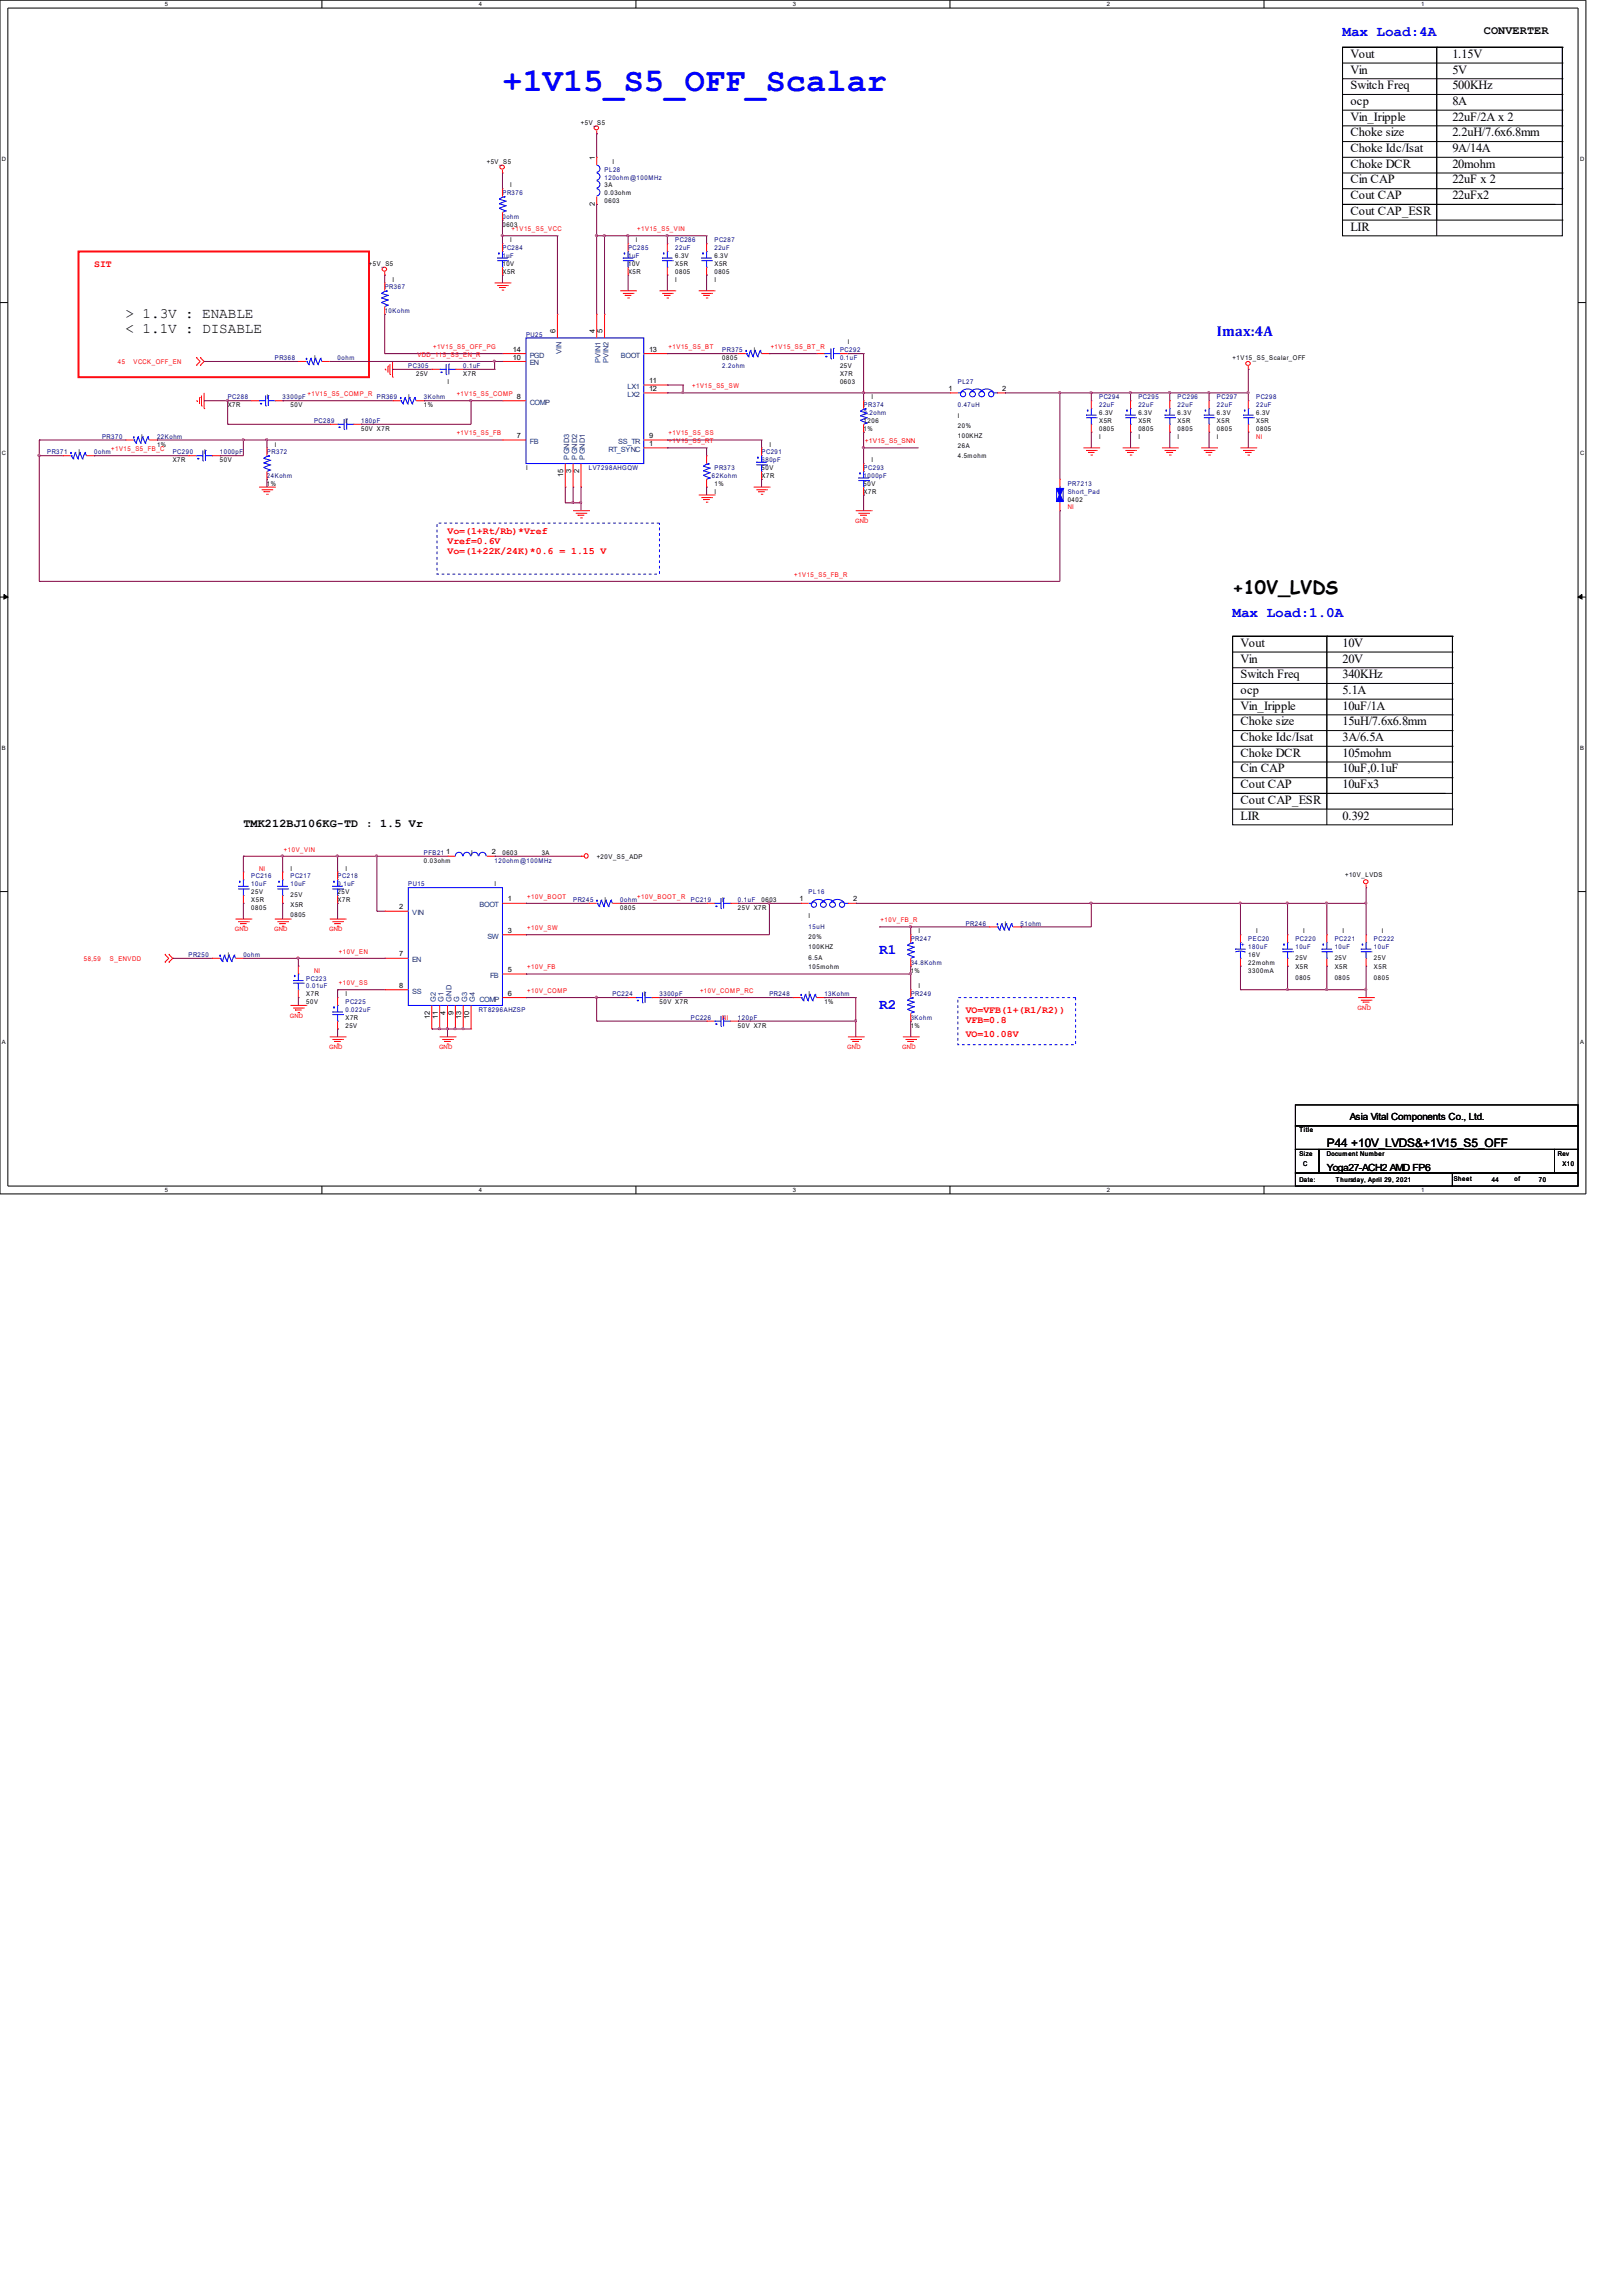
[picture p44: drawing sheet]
<svg xmlns="http://www.w3.org/2000/svg" width="210mm" height="297mm" viewBox="0 0 210 297" stroke-linecap="round" stroke-linejoin="round" font-family="sans-serif">
<defs><g id="words">
<text font-size="4.3" fill="#00f" x="65" y="11.7">+1V15_S5_OFF_Scalar</text>
<text font-size="2.4" x="159.5" y="76.8">+10V_LVDS</text>
<g font-size="1.9" fill="#00f">
<text x="173.7" y="4.6">Max Load:4A</text>
<text x="157.5" y="43.5">Imax:4A</text>
<text x="159.5" y="79.8">Max Load:1.0A</text>
<text x="113.8" y="123.5">R1</text>
<text x="113.8" y="130.6">R2</text>
</g>
<g font-size="1.9">
<text x="16.3" y="41.2">&gt; 1.3V : ENABLE</text>
<text x="16.3" y="43">&lt; 1.1V : DISABLE</text>
</g>
<g font-size="1.6">
<text x="174.8" y="11.5">Switch Freq</text>
<text x="174.8" y="9.5">Vin</text>
<text x="174.8" y="7.5">Vout</text>
<text x="188" y="7.5">1.15V</text>
<text x="188" y="9.5">5V</text>
<text x="188" y="11.5">500KHz</text>
<text x="174.8" y="15.6">Vin_Iripple</text>
<text x="174.8" y="13.6">ocp</text>
<text x="174.8" y="17.6">Choke size</text>
<text x="188" y="17.6">2.2uH/7.6x6.8mm</text>
<text x="188" y="13.6">8A</text>
<text x="188" y="15.6">22uF/2A x 2</text>
<text x="174.8" y="19.7">Choke Idc/Isat</text>
<text x="174.8" y="21.7">Choke DCR</text>
<text x="174.8" y="23.7">Cin CAP</text>
<text x="188" y="23.7">22uF x 2</text>
<text x="188" y="21.7">20mohm</text>
<text x="188" y="19.7">9A/14A</text>
<text x="174.8" y="27.8">Cout CAP_ESR</text>
<text x="174.8" y="29.8">LIR</text>
<text x="174.8" y="25.8">Cout CAP</text>
<text x="188" y="25.8">22uFx2</text>
<text x="160.5" y="83.7">Vout</text>
<text x="173.7" y="83.7">10V</text>
<text x="160.5" y="87.7">Switch Freq</text>
<text x="160.5" y="85.7">Vin</text>
<text x="160.5" y="89.8">ocp</text>
<text x="173.7" y="85.7">20V</text>
<text x="173.7" y="89.8">5.1A</text>
<text x="173.7" y="87.7">340KHz</text>
<text x="160.5" y="91.8">Vin_Iripple</text>
<text x="160.5" y="95.9">Choke Idc/Isat</text>
<text x="160.5" y="93.8">Choke size</text>
<text x="173.7" y="93.8">15uH/7.6x6.8mm</text>
<text x="173.7" y="91.8">10uF/1A</text>
<text x="173.7" y="95.9">3A/6.5A</text>
<text x="160.5" y="99.9">Cin CAP</text>
<text x="160.5" y="97.9">Choke DCR</text>
<text x="160.5" y="102">Cout CAP</text>
<text x="173.7" y="99.9">10uF,0.1uF</text>
<text x="173.7" y="102">10uFx3</text>
<text x="173.7" y="97.9">105mohm</text>
<text x="160.5" y="104">Cout CAP_ESR</text>
<text x="160.5" y="106">LIR</text>
<text x="173.7" y="106">0.392</text>
</g>
<g font-size="1.5">
<text x="192" y="4.4">CONVERTER</text>
<text x="31.5" y="107">TMK212BJ106KG-TD : 1.5 Vr</text>
<text x="171.7" y="148.4">P44 +10V_LVDS&amp;+1V15_S5_OFF</text>
</g>
<g font-size="1.3" fill="#f00">
<text x="12.2" y="34.6">SIT</text>
<text x="57.9" y="69.1">Vo=(1+Rt/Rb)*Vref</text>
<text x="57.9" y="70.4">Vref=0.6V</text>
<text x="57.9" y="71.7">Vo=(1+22K/24K)*0.6 = 1.15 V</text>
<text x="125" y="131.1">VO=VFB(1+(R1/R2))</text>
<text x="125" y="132.4">VFB=0.8</text>
<text x="125" y="134.1">VO=10.08V</text>
</g>
<g font-size="1.3">
<text x="174.7" y="144.9">Asia Vital Components Co., Ltd.</text>
<text x="171.7" y="151.5">Yoga27-ACH2 AMD FP6</text>
</g>
<g font-size=".9">
<text x="77" y="20.7" transform="rotate(-90 77 20.7)">1</text>
<text x="77" y="26.6" transform="rotate(-90 77 26.6)">2</text>
<text x="66.4" y="46.5">10</text>
<text x="66.4" y="45.5">14</text>
<text x="71.9" y="43" transform="rotate(-90 71.9 43)">6</text>
<text x="77" y="43" transform="rotate(-90 77 43)">4</text>
<text x="78" y="43" transform="rotate(-90 78 43)">5</text>
<text x="84" y="45.5">13</text>
<text x="66.9" y="51.6">8</text>
<text x="84" y="49.6">11</text>
<text x="84" y="50.6">12</text>
<text x="122.8" y="50.6">1</text>
<text x="129.7" y="50.6">2</text>
<text x="66.9" y="56.7">7</text>
<text x="84" y="57.7">1</text>
<text x="84" y="56.7">9</text>
<text x="72.9" y="61.7" transform="rotate(-90 72.9 61.7)">15</text>
<text x="73.9" y="61.2" transform="rotate(-90 73.9 61.2)">3</text>
<text x="74.9" y="61.2" transform="rotate(-90 74.9 61.2)">2</text>
<text x="57.7" y="110.5">1</text>
<text x="63.7" y="110.5">2</text>
<text x="51.6" y="117.6">2</text>
<text x="65.7" y="116.6">1</text>
<text x="103.5" y="116.6">1</text>
<text x="110.4" y="116.6">2</text>
<text x="51.6" y="123.7">7</text>
<text x="65.7" y="120.7">3</text>
<text x="65.7" y="125.8">5</text>
<text x="51.6" y="127.8">8</text>
<text x="55.6" y="131.8" transform="rotate(-90 55.6 131.8)">12</text>
<text x="56.6" y="131.8" transform="rotate(-90 56.6 131.8)">11</text>
<text x="57.7" y="131.3" transform="rotate(-90 57.7 131.3)">4</text>
<text x="58.7" y="131.3" transform="rotate(-90 58.7 131.3)">9</text>
<text x="59.7" y="131.8" transform="rotate(-90 59.7 131.8)">13</text>
<text x="60.7" y="131.8" transform="rotate(-90 60.7 131.8)">10</text>
<text x="65.7" y="128.8">6</text>
</g>
<g font-size=".9" fill="#004080">
<text x="68.6" y="47.3">EN</text>
<text x="68.6" y="46.3">PGD</text>
<text x="72.6" y="45.8" transform="rotate(-90 72.6 45.8)">VIN</text>
<text x="77.7" y="47" transform="rotate(-90 77.7 47)">PVIN1</text>
<text x="78.7" y="47" transform="rotate(-90 78.7 47)">PVIN2</text>
<text x="80.3" y="46.3">BOOT</text>
<text x="68.6" y="52.4">COMP</text>
<text x="81.2" y="50.3">LX1</text>
<text x="81.2" y="51.3">LX2</text>
<text x="68.6" y="57.4">FB</text>
<text x="73.7" y="59.5" transform="rotate(-90 73.7 59.5)">PGND3</text>
<text x="74.7" y="59.5" transform="rotate(-90 74.7 59.5)">PGND2</text>
<text x="75.7" y="59.5" transform="rotate(-90 75.7 59.5)">PGND1</text>
<text x="78.7" y="58.4">RT_SYNC</text>
<text x="80" y="57.4">SS_TR</text>
<text x="53.3" y="118.4">VIN</text>
<text x="62.1" y="117.4">BOOT</text>
<text x="53.3" y="124.5">EN</text>
<text x="63.1" y="121.4">SW</text>
<text x="53.3" y="128.6">SS</text>
<text x="56.4" y="129.6" transform="rotate(-90 56.4 129.6)">G2</text>
<text x="57.4" y="129.6" transform="rotate(-90 57.4 129.6)">G1</text>
<text x="58.4" y="129.6" transform="rotate(-90 58.4 129.6)">GND</text>
<text x="59.4" y="129.6" transform="rotate(-90 59.4 129.6)">G</text>
<text x="60.5" y="129.6" transform="rotate(-90 60.5 129.6)">G3</text>
<text x="61.5" y="129.6" transform="rotate(-90 61.5 129.6)">G4</text>
<text x="62.1" y="129.6">COMP</text>
<text x="63.4" y="126.5">FB</text>
</g>
<g font-size=".8">
<text x="21.3" y=".8">5</text>
<text x="62" y=".8">4</text>
<text x="102.6" y=".8">3</text>
<text x="143.3" y=".8">2</text>
<text x="183.9" y=".8">1</text>
<text x="75.2" y="16.1">+5V_S5</text>
<text x=".3" y="20.8">D</text>
<text x="63" y="21.2">+5V_S5</text>
<text x="79.2" y="21.2">I</text>
<text x="204.5" y="20.8">D</text>
<text x="65" y="29.3">0603</text>
<text x="66" y="24.2">I</text>
<text x="78.2" y="24.2">3A</text>
<text x="78.2" y="25.3">0.03ohm</text>
<text x="78.2" y="26.3">0603</text>
<text x="47.8" y="34.4">+5V_S5</text>
<text x="65" y="34.4">10V</text>
<text x="65" y="35.4">X5R</text>
<text x="66" y="31.4">I</text>
<text x="81.3" y="34.4">10V</text>
<text x="81.3" y="35.4">X5R</text>
<text x="82.3" y="31.4">I</text>
<text x="87.4" y="33.4">6.3V</text>
<text x="87.4" y="34.4">X5R</text>
<text x="87.4" y="35.4">0805</text>
<text x="92.5" y="33.4">6.3V</text>
<text x="92.5" y="34.4">X5R</text>
<text x="92.5" y="35.4">0805</text>
<text x="50.8" y="36.4">I</text>
<text x="87.4" y="36.4">I</text>
<text x="92.5" y="36.4">I</text>
<text x="40.6" y="46.6">I</text>
<text x="93.5" y="46.6">0805</text>
<text x="97.5" y="45.6">I</text>
<text x="108.7" y="47.6">25V</text>
<text x="109.7" y="44.6">I</text>
<text x="159.5" y="46.6">+1V15_S5_Scalar_OFF</text>
<text x="29.5" y="52.7">X7R</text>
<text x="34.5" y="51.7">I</text>
<text x="37.6" y="52.7">50V</text>
<text x="52.8" y="51.7">I</text>
<text x="53.8" y="48.6">25V</text>
<text x="54.9" y="52.7">1%</text>
<text x="57.9" y="49.6">I</text>
<text x="59.9" y="48.6">X7R</text>
<text x="108.7" y="48.6">X7R</text>
<text x="108.7" y="49.6">0603</text>
<text x="112.8" y="51.7">I</text>
<text x="142.2" y="53.7">6.3V</text>
<text x="147.3" y="53.7">6.3V</text>
<text x="152.4" y="53.7">6.3V</text>
<text x="157.5" y="53.7">6.3V</text>
<text x="162.6" y="53.7">6.3V</text>
<text x=".3" y="58.9">C</text>
<text x="10.2" y="58.8">I</text>
<text x="18.3" y="56.8">I</text>
<text x="20.3" y="57.8">1%</text>
<text x="22.4" y="59.8">X7R</text>
<text x="26.4" y="58.8">I</text>
<text x="28.4" y="59.8">50V</text>
<text x="35.6" y="57.8">I</text>
<text x="44.7" y="54.7">I</text>
<text x="46.7" y="55.7">50V X7R</text>
<text x="99.6" y="57.8">I</text>
<text x="111.8" y="55.7">1%</text>
<text x="111.8" y="54.7">1206</text>
<text x="112.8" y="59.8">I</text>
<text x="124" y="54">I</text>
<text x="124" y="55.3">20%</text>
<text x="124" y="56.7">100KHZ</text>
<text x="124" y="57.9">26A</text>
<text x="124" y="59.3">4.5mohm</text>
<text x="142.2" y="56.8">I</text>
<text x="142.2" y="54.7">X5R</text>
<text x="142.2" y="55.7">0805</text>
<text x="147.3" y="56.8">I</text>
<text x="147.3" y="54.7">X5R</text>
<text x="147.3" y="55.7">0805</text>
<text x="152.4" y="56.8">I</text>
<text x="152.4" y="54.7">X5R</text>
<text x="152.4" y="55.7">0805</text>
<text x="157.5" y="56.8">I</text>
<text x="157.5" y="54.7">X5R</text>
<text x="157.5" y="55.7">0805</text>
<text x="162.6" y="54.7">X5R</text>
<text x="162.6" y="55.7">0805</text>
<text x="204.5" y="58.9">C</text>
<text x="34.5" y="62.9">1%</text>
<text x="68.1" y="60.8">I</text>
<text x="92.5" y="63.9">I</text>
<text x="92.5" y="62.9">1%</text>
<text x="98.6" y="60.8">50V</text>
<text x="98.6" y="61.8">X7R</text>
<text x="111.8" y="62.9">50V</text>
<text x="111.8" y="63.9">X7R</text>
<text x="138.2" y="64.9">0402</text>
<text x=".3" y="97">B</text>
<text x="204.5" y="97">B</text>
<text x="37.6" y="112.6">I</text>
<text x="44.7" y="112.6">I</text>
<text x="54.9" y="111.6">0.03ohm</text>
<text x="61" y="110.6">I</text>
<text x="65" y="110.6">0603</text>
<text x="70.1" y="110.6">3A</text>
<text x="77.2" y="111.1">+20V_S5_ADP</text>
<text x="174.1" y="113.5">+10V_LVDS</text>
<text x="32.5" y="115.7">25V</text>
<text x="32.5" y="116.7">X5R</text>
<text x="32.5" y="117.7">0805</text>
<text x="37.6" y="116">25V</text>
<text x="37.6" y="117.3">X5R</text>
<text x="37.6" y="118.6">0805</text>
<text x="43.7" y="115.7">25V</text>
<text x="43.7" y="116.7">X7R</text>
<text x="64" y="114.7">I</text>
<text x="78.2" y="116.7">I</text>
<text x="80.3" y="117.7">0805</text>
<text x="93.5" y="116.7">I</text>
<text x="95.5" y="117.7">25V X7R</text>
<text x="98.6" y="116.7">0603</text>
<text x="104.6" y="118.8">I</text>
<text x="130" y="119.7">I</text>
<text x="29.5" y="123.8">I</text>
<text x="104.6" y="121.4">20%</text>
<text x="104.6" y="122.8">100KHZ</text>
<text x="104.6" y="124.1">6.5A</text>
<text x="104.6" y="125.4">105mohm</text>
<text x="117.9" y="125.8">1%</text>
<text x="118.9" y="120.8">I</text>
<text x="161.5" y="123.8">16V</text>
<text x="161.5" y="124.8">22mohm</text>
<text x="161.5" y="125.8">3300mA</text>
<text x="162.6" y="120.8">I</text>
<text x="167.6" y="124.1">25V</text>
<text x="167.6" y="125.4">X5R</text>
<text x="168.7" y="120.8">I</text>
<text x="172.7" y="124.1">25V</text>
<text x="172.7" y="125.4">X5R</text>
<text x="173.7" y="120.8">I</text>
<text x="177.8" y="124.1">25V</text>
<text x="177.8" y="125.4">X5R</text>
<text x="178.8" y="120.8">I</text>
<text x="39.6" y="129.9">50V</text>
<text x="39.6" y="128.9">X7R</text>
<text x="44.7" y="128.9">I</text>
<text x="44.7" y="131.9">X7R</text>
<text x="83.3" y="128.9">I</text>
<text x="85.3" y="129.9">50V X7R</text>
<text x="104.6" y="128.9">I</text>
<text x="106.7" y="129.9">1%</text>
<text x="118.9" y="127.9">I</text>
<text x="167.6" y="126.8">0805</text>
<text x="172.7" y="126.8">0805</text>
<text x="177.8" y="126.8">0805</text>
<text x=".3" y="135.1">A</text>
<text x="44.7" y="133">25V</text>
<text x="95.5" y="133">50V X7R</text>
<text x="117.9" y="133">1%</text>
<text x="204.5" y="135.1">A</text>
<text x="168.1" y="146.5">Title</text>
<text x="168.1" y="149.5">Size</text>
<text x="171.7" y="149.5">Document Number</text>
<text x="201.6" y="149.5">Rev</text>
<text x="21.3" y="154.2">5</text>
<text x="62" y="154.2">4</text>
<text x="102.6" y="154.2">3</text>
<text x="143.3" y="154.2">2</text>
<text x="168.1" y="152.9">Date:</text>
<text x="168.7" y="150.9">C</text>
<text x="172.9" y="152.9">Thursday, April 29, 2021</text>
<text x="183.9" y="154.2">1</text>
<text x="188.1" y="152.9">Sheet</text>
<text x="193" y="152.9">44</text>
<text x="196" y="152.9">of</text>
<text x="199.1" y="152.9">70</text>
<text x="202.2" y="150.9">X10</text>
</g>
<g font-size=".8" fill="#000080">
<text x="78.2" y="22.2">PL28</text>
<text x="78.2" y="23.2">120ohm@100MHz</text>
<text x="65" y="25.3">PR376</text>
<text x="65" y="28.3">0ohm</text>
<text x="65" y="32.4">PC284</text>
<text x="65" y="33.4">1uF</text>
<text x="81.3" y="32.4">PC285</text>
<text x="81.3" y="33.4">1uF</text>
<text x="87.4" y="31.4">PC286</text>
<text x="87.4" y="32.4">22uF</text>
<text x="92.5" y="31.4">PC287</text>
<text x="92.5" y="32.4">22uF</text>
<text x="49.8" y="37.5">PR367</text>
<text x="49.8" y="40.5">10Kohm</text>
<text x="35.6" y="46.6">PR368</text>
<text x="43.7" y="46.6">0ohm</text>
<text x="52.8" y="47.6">PC305</text>
<text x="59.9" y="47.6">0.1uF</text>
<text x="68.1" y="43.5">PU25</text>
<text x="93.5" y="45.6">PR375</text>
<text x="93.5" y="47.6">2.2ohm</text>
<text x="108.7" y="45.6">PC292</text>
<text x="108.7" y="46.6">0.1uF</text>
<text x="29.5" y="51.7">PC288</text>
<text x="36.6" y="51.7">3300pF</text>
<text x="48.8" y="51.7">PR369</text>
<text x="54.9" y="51.7">3Kohm</text>
<text x="111.8" y="52.7">PR374</text>
<text x="111.8" y="53.7">2.2ohm</text>
<text x="124" y="49.6">PL27</text>
<text x="124" y="52.7">0.47uH</text>
<text x="142.2" y="51.7">PC294</text>
<text x="142.2" y="52.7">22uF</text>
<text x="147.3" y="51.7">PC295</text>
<text x="147.3" y="52.7">22uF</text>
<text x="152.4" y="51.7">PC296</text>
<text x="152.4" y="52.7">22uF</text>
<text x="157.5" y="51.7">PC297</text>
<text x="157.5" y="52.7">22uF</text>
<text x="162.6" y="51.7">PC298</text>
<text x="162.6" y="52.7">22uF</text>
<text x="6.1" y="58.8">PR371</text>
<text x="12.2" y="58.8">0ohm</text>
<text x="13.2" y="56.8">PR370</text>
<text x="20.3" y="56.8">22Kohm</text>
<text x="22.4" y="58.8">PC290</text>
<text x="28.4" y="58.8">1000pF</text>
<text x="34.5" y="58.8">PR372</text>
<text x="40.6" y="54.7">PC289</text>
<text x="46.7" y="54.7">180pF</text>
<text x="98.6" y="58.8">PC291</text>
<text x="98.6" y="59.8">680pF</text>
<text x="34.5" y="61.8">24Kohm</text>
<text x="76.2" y="60.8">LV7298AHGQW</text>
<text x="92.1" y="61.8">62Kohm</text>
<text x="92.5" y="60.8">PR373</text>
<text x="111.8" y="60.8">PC293</text>
<text x="111.8" y="61.8">1000pF</text>
<text x="138.2" y="62.9">PR7213</text>
<text x="138.2" y="63.9">Short_Pad</text>
<text x="32.5" y="113.7">PC216</text>
<text x="37.6" y="113.7">PC217</text>
<text x="43.7" y="113.7">PC218</text>
<text x="54.9" y="110.6">PFB21</text>
<text x="64" y="111.6">120ohm@100MHz</text>
<text x="32.5" y="114.7">10uF</text>
<text x="37.6" y="114.7">10uF</text>
<text x="43.7" y="114.7">0.1uF</text>
<text x="52.8" y="114.7">PU15</text>
<text x="74.2" y="116.7">PR245</text>
<text x="80.3" y="116.7">0ohm</text>
<text x="89.4" y="116.7">PC219</text>
<text x="95.5" y="116.7">0.1uF</text>
<text x="104.6" y="115.7">PL16</text>
<text x="125" y="119.7">PR246</text>
<text x="132.1" y="119.7">51ohm</text>
<text x="24.4" y="123.8">PR250</text>
<text x="31.5" y="123.8">0ohm</text>
<text x="104.6" y="120.2">15uH</text>
<text x="117.9" y="121.8">PR247</text>
<text x="117.9" y="124.8">34.8Kohm</text>
<text x="161.5" y="121.8">PEC20</text>
<text x="161.5" y="122.8">180uF</text>
<text x="167.6" y="121.8">PC220</text>
<text x="167.6" y="122.8">10uF</text>
<text x="172.7" y="121.8">PC221</text>
<text x="172.7" y="122.8">10uF</text>
<text x="177.8" y="121.8">PC222</text>
<text x="177.8" y="122.8">10uF</text>
<text x="39.6" y="126.9">PC223</text>
<text x="39.6" y="127.9">0.01uF</text>
<text x="44.7" y="129.9">PC225</text>
<text x="44.7" y="130.9">0.022uF</text>
<text x="62" y="130.9">RT8296AHZSP</text>
<text x="79.2" y="128.9">PC224</text>
<text x="85.3" y="128.9">3300pF</text>
<text x="89.4" y="131.9">PC226</text>
<text x="95.5" y="131.9">120pF</text>
<text x="99.6" y="128.9">PR248</text>
<text x="106.7" y="128.9">13Kohm</text>
<text x="117.9" y="128.9">PR249</text>
<text x="117.9" y="131.9">3Kohm</text>
</g>
<g font-size=".8" fill="#f00">
<text x="66.2" y="29.9">+1V15_S5_VCC</text>
<text x="82.5" y="29.9">+1V15_S5_VIN</text>
<text x="15.2" y="47.1">45</text>
<text x="17.3" y="47.1">VCCK_OFF_EN</text>
<text x="54" y="46.2">VDD_115_S5_EN_R</text>
<text x="56" y="45.2">+1V15_S5_OFF_PG</text>
<text x="86.5" y="45.2">+1V15_S5_BT</text>
<text x="99.7" y="45.2">+1V15_S5_BT_R</text>
<text x="39.8" y="51.3">+1V15_S5_COMP_R</text>
<text x="59.1" y="51.3">+1V15_S5_COMP</text>
<text x="89.6" y="50.2">+1V15_S5_SW</text>
<text x="14.4" y="58.4">+1V15_S5_FB_C</text>
<text x="59.1" y="56.3">+1V15_S5_FB</text>
<text x="86.5" y="56.3">+1V15_S5_SS</text>
<text x="86.5" y="57.3">+1V15_S5_RT</text>
<text x="111.9" y="57.3">+1V15_S5_SNN</text>
<text x="162.6" y="56.8">NI</text>
<text x="138.2" y="65.9">NI</text>
<text x="110.7" y="67.7">GND</text>
<text x="102.8" y="74.6">+1V15_S5_FB_R</text>
<text x="33.5" y="112.6">NI</text>
<text x="36.7" y="110.2">+10V_VIN</text>
<text x="68.2" y="116.3">+10V_BOOT</text>
<text x="82.5" y="116.3">+10V_BOOT_R</text>
<text x="114" y="119.3">+10V_FB_R</text>
<text x="10.8" y="124.3">58,59</text>
<text x="14.2" y="124.3">S_ENVDD</text>
<text x="30.4" y="120.5">GND</text>
<text x="35.5" y="120.5">GND</text>
<text x="40.6" y="125.8">NI</text>
<text x="42.6" y="120.5">GND</text>
<text x="43.9" y="123.4">+10V_EN</text>
<text x="68.2" y="120.3">+10V_SW</text>
<text x="68.2" y="125.4">+10V_FB</text>
<text x="37.5" y="131.7">GND</text>
<text x="43.9" y="127.5">+10V_SS</text>
<text x="68.2" y="128.5">+10V_COMP</text>
<text x="90.6" y="128.5">+10V_COMP_RC</text>
<text x="93.5" y="131.9">NI</text>
<text x="175.7" y="130.7">GND</text>
<text x="42.6" y="135.7">GND</text>
<text x="56.8" y="135.7">GND</text>
<text x="109.6" y="135.7">GND</text>
<text x="116.8" y="135.7">GND</text>
</g>
<text font-size=".8" fill="#00f" x="160.5" y="121.9" transform="rotate(90 160.5 121.9)">+</text>
</g></defs>
<path d="M0 0h205.2v154.5h-205.2zM1 1h203.2v152.4h-203.2z" fill="none" stroke="#000" stroke-width=".13"/>
<g fill="#fff">
<path d="M21.3 .1h.3v.8h-.3z"/>
<path d="M21.3 153.5h.3v.8h-.3z"/>
</g>
<path d="M41.7 0v1M41.7 153.4v1.1" fill="none" stroke="#000" stroke-width=".13"/>
<g fill="#fff">
<path d="M62 .1h.2v.8h-.2z"/>
<path d="M62 153.5h.2v.8h-.2z"/>
</g>
<path d="M82.3 0v1M82.3 153.4v1.1" fill="none" stroke="#000" stroke-width=".13"/>
<g fill="#fff">
<path d="M102.6 .1h.3v.8h-.3z"/>
<path d="M102.6 153.5h.3v.8h-.3z"/>
</g>
<path d="M122.9 0v1M122.9 153.4v1.1" fill="none" stroke="#000" stroke-width=".13"/>
<g fill="#fff">
<path d="M143.3 .1h.2v.8h-.2z"/>
<path d="M143.3 153.5h.2v.8h-.2z"/>
</g>
<path d="M163.6 0v1M163.6 153.4v1.1" fill="none" stroke="#000" stroke-width=".13"/>
<g fill="#fff">
<path d="M183.9 .1h.2v.8h-.2z"/>
<path d="M183.9 153.5h.2v.8h-.2z"/>
<path d="M.3 20.1h.4v.8h-.4z"/>
<path d="M204.5 20.1h.4v.8h-.4z"/>
<path d="M.3 58.2h.4v.8h-.4z"/>
<path d="M204.5 58.2h.4v.8h-.4z"/>
</g>
<path d="M0 39.1h1M204.2 39.1h1" fill="none" stroke="#000" stroke-width=".13"/>
<g fill="#fff">
<path d="M.3 96.3h.3v.8h-.3z"/>
<path d="M204.5 96.3h.3v.8h-.3z"/>
</g>
<path d="M0 77.2h1M204.2 77.2h1" fill="none" stroke="#000" stroke-width=".13"/>
<path d="M.5 76.9l.5 .3-.5 .3zM204.2 77.2l.5-.3v.6z" fill="#000" stroke="#000" stroke-width=".13"/>
<g fill="#fff">
<path d="M.3 134.4h.3v.8h-.3z"/>
<path d="M204.5 134.4h.3v.8h-.3z"/>
</g>
<g fill="none" stroke="#000" stroke-width=".13">
<path d="M173.7 6.1h28.5v20.3h-28.5zM173.7 6.1h28.5v24.4h-28.5zM173.7 6.1h28.5M173.7 8.2h28.5M173.7 14.3h28.5M173.7 18.3h28.5M173.7 12.2h28.5M173.7 10.2h28.5M173.7 16.3h28.5M185.9 6.1h.1M185.9 6.1v24.4M202.2 6.1h.1"/>
<path d="M202.2 8.2h.1M202.2 14.3h.1M202.2 18.3h.1M202.2 12.2h.1M202.2 10.2h.1M202.2 16.3h.1M173.7 28.5h28.5M173.7 24.4h28.5M173.7 22.4h28.5M173.7 20.3h28.5M173.7 26.4h27.5M201.2 26.4h.1"/>
<path d="M202.2 28.5h.1M202.2 24.4h.1M202.2 22.4h.1M202.2 20.3h.1M159.5 82.3h28.5v20.3h-28.5zM159.5 82.3h28.5v24.4h-28.5zM159.5 82.3h28.5M159.5 90.5h28.5M159.5 84.4h28.5M159.5 98.6h28.5M159.5 86.4h28.5M159.5 94.5h28.5"/>
<path d="M159.5 92.5h28.5M159.5 88.4h28.5M159.5 96.5h28.5M171.7 82.3h.1M171.7 82.3v24.4M188 82.3h.1M188 90.5h.1M188 84.4h.1M188 98.6h.1M188 86.4h.1M188 94.5h.1M188 92.5h.1"/>
<path d="M188 88.4h.1M188 96.5h.1M0 115.3h1M159.5 104.7h28.5M159.5 100.6h28.5M159.5 102.6h27.4M186.9 102.6h.1M188 104.7h.1M188 100.6h.1M204.2 115.3h1M167.6 151.8h20.4v1.6h-20.4zM167.6 148.7h3.1v3.1h-3.1z"/>
<path d="M167.6 142.9h36.6v2.8h-36.6zM167.6 145.7h36.6v3h-36.6zM170.7 148.7h30.5v3.1h-30.5zM188 151.8h16.2v1.6h-16.2zM201.2 148.7h3v3.1h-3z"/>
</g>
<path d="M56.6 67.7h28.7v6.6h-28.7zM124 129.1h15.2v6.1h-15.2z" fill="none" stroke="#00f" stroke-width=".13" stroke-dasharray=".4 .4 .4 .4 .4 .4 .4 .4" stroke-linecap="butt"/>
<path d="M10.2 32.5h37.6v16.3h-37.6z" fill="none" stroke="#f00" stroke-width=".25"/>
<g fill="none" stroke="#f00" stroke-width=".13">
<path d="M77.2 17.3h.1M77.2 16.9v.4M49.8 35.6h.1M49.8 36.6h.1M49.8 35.2v.4M49.8 36.6v1M49.8 39.7v1M64 36.6h2M64.3 36.9h1.4M64.6 37.2h.1M64.6 37.2h.8M64.9 37.5h.2"/>
<path d="M65 22.4h.1M65 31.5h.1M65 35.6h.1M65 24.4h.1M65 28.5h.1M65 22v.4M65 24.4v1M65 27.5v1M65 31.5v1M65 34.6v1M65.1 37.5h.1M65.7 36.9h.1"/>
<path d="M66 36.6h.1M77.2 20.3h.1M77.2 26.4h.1M77.2 20.3v1.1M77.2 25.4v1M80.3 37.6h2M80.6 38h1.4M80.9 38.2h.1M80.9 38.2h.8M81.2 38.6h.2M81.3 31.5h.1M81.3 35.6h.1"/>
<path d="M81.3 31.5v1M81.3 34.6v1M81.4 38.6h.1M82 38h.1M82.3 37.6h.1M85.3 37.6h2.1M85.7 38h1.3M85.9 38.2h.9M85.9 38.2h.1M86.3 38.6h.1M86.4 31.5h.1M86.4 35.6h.1"/>
<path d="M86.4 31.5v1M86.4 34.6v1M86.4 38.6h.1M87 38h.1M87.4 37.6h.1M90.4 37.6h2.1M90.8 38h1.3M91 38.2h.9M91 38.2h.1M91.4 38.6h.1M91.4 31.5h.1M91.4 35.6h.1"/>
<path d="M91.4 31.5v1M91.4 34.6v1M91.5 38.6h.1M92.1 38h.1M92.5 37.6h.1M8.1 59h1M8.1 59h.1M11.2 59h1M12.2 59h.1M16.3 56.9h1M16.3 56.9h.1M19.3 56.9h1"/>
<path d="M20.3 56.9h.1M24.4 59h1M24.4 59h.1M25.4 47.3h.1M25.4 46.3h.1M25.4 46.3l.5 .5-.5 .5M25.5 51.9h.1M25.5 51.8v.1M25.8 51.4h.1M25.8 51.4v.9M25.9 46.3l.5 .5-.5 .5M25.9 46.3h.1"/>
<path d="M25.9 47.3h.1M26.1 52.5h.1M26.1 51.2v1.3M26.4 52.9h.1M26.4 50.8v2.1M27.4 59h1M28.4 59h.1M32.5 51.8h1M32.5 51.8h.1M34.5 57.9h.1M34.5 57.9v1.1M35.6 51.8h1"/>
<path d="M36.6 51.8h.1M38.6 46.8h1M38.6 46.8h.1M41.7 46.8h1M42.7 54.9h1M42.7 46.8h.1M42.7 54.9h.1M45.7 54.9h1M46.7 54.9h.1M49.8 40.7h.1M49.9 47.9h.1M49.9 47.7v.2"/>
<path d="M50.2 47.4h.1M50.2 47.4v.8M50.5 48.5h.1M50.5 47.1v1.4M50.8 48.8h.1M50.8 51.8h.1M50.8 46.8v2M50.8 51.8h1M53.8 51.8h1.1M54.9 51.8h.1M55.9 47.8h.1M55.9 47.8h1"/>
<path d="M58.9 47.8h1M59.9 47.8h.1M65 45.7h3.1M65 51.8h3.1M65 46.8h3.1M65 56.9h3.1M65 46.8h.1M65 45.7h.1M65 51.8h.1M65 56.9h.1M72.1 40.7h.1M72.1 40.7v3"/>
<path d="M73.2 60v3M74.2 60v3M75.2 60v3M77.2 40.7h.1M77.2 40.7v3M78.2 40.7h.1M78.2 40.7v3M83.3 57.9h3.1M83.3 45.7h3.1M83.3 50.8h3.1M83.3 49.8h3.1M83.3 56.9h3.1"/>
<path d="M86.4 45.7h.1M86.4 49.8h.1M86.4 50.8h.1M86.4 57.9h.1M86.4 56.9h.1M91.4 59h.1M91.4 59v1M95.5 45.7h.1M95.5 45.7h1M98.6 57.9h.1M98.6 45.7h1M98.6 57.9v1.1"/>
<path d="M99.6 45.7h.1M105.7 45.7h.1M105.7 45.7h1M108.7 45.7h1M109.7 45.7h.1M111.8 60h.1M111.8 51.8h.1M111.8 55.9h.1M111.8 51.8v1.1M111.8 54.9v1M111.8 60v1M122.9 50.8h1.1"/>
<path d="M122.9 50.8h.1M129 50.8h1M130 50.8h.1M140.2 57.9h2M140.5 58.3h1.4M140.8 58.5h.8M140.8 58.5h.1M141.1 58.9h.2M141.2 51.8h.1M141.2 55.9h.1M141.2 51.8v1.1M141.2 54.9v1"/>
<path d="M141.3 58.9h.1M141.9 58.3h.1M142.2 57.9h.1M145.3 57.9h2M145.6 58.3h1.4M145.9 58.5h.1M145.9 58.5h.8M146.2 58.9h.2M146.3 51.8h.1M146.3 55.9h.1M146.3 51.8v1.1M146.3 54.9v1"/>
<path d="M146.4 58.9h.1M147 58.3h.1M147.3 57.9h.1M150.4 57.9h2M150.7 58.3h1.4M151 58.5h.8M151 58.5h.1M151.3 58.9h.2M151.4 51.8h.1M151.4 55.9h.1M151.4 51.8v1.1M151.4 54.9v1"/>
<path d="M151.5 58.9h.1M152.1 58.3h.1M152.4 57.9h.1M155.4 57.9h2.1M155.8 58.3h1.3M156 58.5h.9M156 58.5h.1M156.4 58.9h.1M156.5 51.8h.1M156.5 55.9h.1M156.5 51.8v1.1M156.5 54.9v1"/>
<path d="M156.5 58.9h.1M157.1 58.3h.1M157.5 57.9h.1M160.5 57.9h2.1M160.9 58.3h1.3M161.1 58.5h.9M161.1 58.5h.1M161.5 58.9h.1M161.5 47.8h.1M161.5 51.8h.1M161.5 55.9h.1M161.5 47.4v.4"/>
<path d="M161.5 51.8v1.1M161.5 54.9v1M161.6 58.9h.1M162.2 58.3h.1M162.6 57.9h.1M33.5 63h2.1M33.9 63.4h1.3M34.1 63.6h.1M34.1 63.6h.9M34.5 64h.1M34.5 62h.1M34.5 61v1"/>
<path d="M34.6 64h.1M35.2 63.4h.1M35.6 63h.1M73.2 63h.1M74.2 63h.1M74.2 66.1h2M74.5 66.4h1.4M74.8 66.7h.1M74.8 66.7h.8M75.1 67h.2M75.2 63h.1M75.3 67h.1"/>
<path d="M75.9 66.4h.1M76.2 66.1h.1M90.4 64h2.1M90.8 64.4h1.3M91 64.6h.9M91 64.6h.1M91.4 65h.1M91.4 63h.1M91.4 62v1M91.5 65h.1M92.1 64.4h.1M92.5 64h.1"/>
<path d="M97.5 63h2.1M97.9 63.4h1.3M98.1 63.6h.9M98.1 63.6h.1M98.5 64h.1M98.6 62h.1M98.6 61v1M98.6 64h.1M99.2 63.4h.1M99.6 63h.1M110.7 66.1h2.1M111.1 66.4h1.3"/>
<path d="M111.3 66.7h.9M111.3 66.7h.1M111.7 67h.1M111.8 64h.1M111.8 63v1M111.8 67h.1M112.4 66.4h.1M112.8 66.1h.1M137.2 62h.1M137.2 66.1h.1M137.2 62v1M137.2 65.1v1"/>
<path d="M30.5 118.9h2M30.8 119.2h1.4M31.1 119.5h.1M31.1 119.5h.8M31.4 119.8h.2M31.5 112.8h.1M31.5 116.9h.1M31.5 112.8v1M31.5 115.9v1M31.6 119.8h.1M32.2 119.2h.1M32.5 118.9h.1"/>
<path d="M35.6 118.9h2M35.9 119.2h1.4M36.2 119.5h.8M36.2 119.5h.1M36.5 119.8h.2M36.6 112.8h.1M36.6 116.9h.1M36.6 112.8v1M36.6 115.9v1M36.7 119.8h.1M37.3 119.2h.1M37.6 118.9h.1"/>
<path d="M42.7 118.9h2M43 119.2h1.4M43.3 119.5h.1M43.3 119.5h.8M43.6 119.8h.2M43.7 112.8h.1M43.7 116.9h.1M43.7 112.8v1M43.7 115.9v1M43.8 119.8h.1M44.4 119.2h.1M44.7 118.9h.1"/>
<path d="M49.8 117.9h3M49.8 117.9h.1M57.9 110.8h1M57.9 110.8h.1M63 110.8h1M64 110.8h.1M65 116.9h3.1M68.1 116.9h.1M75.2 110.8h.1M75.2 110.8h.4M76.2 116.9h.1M76.2 116.9h1"/>
<path d="M79.2 116.9h1.1M80.3 116.9h.1M91.4 116.9h1.1M91.4 116.9h.1M94.5 116.9h1M95.5 116.9h.1M103.6 116.9h.1M103.6 116.9h1M109.7 116.9h1M110.7 116.9h.1M128 119.9h.1M128 119.9h1"/>
<path d="M131.1 119.9h1M132.1 119.9h.1M176.8 114.8h.1M176.8 114.4v.4M21.3 123.5l.5 .5-.5 .5M21.3 124.5h.1M21.3 123.5h.1M21.8 123.5h.1M21.8 124.5h.1M21.8 123.5l.6 .5-.6 .5M27.4 124h1M27.4 124h.1"/>
<path d="M30.5 124h1M31.5 124h.1M37.6 130.1h2M37.9 130.4h1.4M38.2 130.7h.1M38.2 130.7h.8M38.5 131h.2M38.6 125h.1M38.6 129.1h.1M38.6 125v1M38.6 128v1.1M38.7 131h.1"/>
<path d="M39.3 130.4h.1M39.6 130.1h.1M42.7 134.1h2M43 134.5h1.4M43.3 134.7h.1M43.3 134.7h.8M43.6 135.1h.2M43.7 129.1h.1M43.7 133.1h.1M43.7 129.1v1M43.7 132.1v1M43.8 135.1h.1"/>
<path d="M44.4 134.5h.1M44.7 134.1h.1M49.8 124h3M49.8 128h3M49.8 124h.1M49.8 128h.1M55.9 133.1h.1M55.9 130.1v3M56.9 133.1h.1M56.9 134.1h2M56.9 130.1v3M57.2 134.5h1.4"/>
<path d="M57.5 134.7h.8M57.5 134.7h.1M57.8 135.1h.2M57.9 133.1h.1M57.9 130.1v3M58 135.1h.1M58.6 134.5h.1M58.9 134.1h.1M58.9 133.1h.1M58.9 130.1v3M59.9 133.1h.1M59.9 130.1v3"/>
<path d="M61 133.1h.1M61 130.1v3M65 129.1h3.1M65 126h3.1M65 120.9h3.1M68.1 126h.1M68.1 120.9h.1M68.1 129.1h.1M81.3 129.1h.1M81.3 129.1h1M84.3 129.1h1M85.3 129.1h.1"/>
<path d="M91.4 132.1h1.1M91.4 132.1h.1M94.5 132.1h1M95.5 132.1h.1M102.6 129.1h.1M102.6 129.1h1M105.7 129.1h1M106.7 129.1h.1M109.7 134.1h2.1M110.1 134.5h1.3M110.3 134.7h.9M110.3 134.7h.1"/>
<path d="M110.7 135.1h.1M110.8 135.1h.1M111.4 134.5h.1M111.8 134.1h.1M116.8 134.1h2.1M117.2 134.5h1.3M117.4 134.7h.9M117.4 134.7h.1M117.8 135.1h.1M117.9 120.9h.1M117.9 125h.1M117.9 128h.1"/>
<path d="M117.9 132.1h.1M117.9 120.9v1M117.9 124v1M117.9 128v1.1M117.9 131.1v1M117.9 135.1h.1M118.5 134.5h.1M118.9 134.1h.1M160.5 120.9h.1M160.5 125h.1M160.5 120.9v1M160.5 124v1"/>
<path d="M166.6 120.9h.1M166.6 125h.1M166.6 120.9v1M166.6 124v1M171.7 120.9h.1M171.7 125h.1M171.7 120.9v1M171.7 124v1M175.8 129.1h2M176.1 129.4h1.4M176.4 129.7h.8M176.4 129.7h.1"/>
<path d="M176.7 130h.2M176.8 120.9h.1M176.8 125h.1M176.8 120.9v1M176.8 124v1M176.9 130h.1M177.5 129.4h.1M177.8 129.1h.1"/>
<circle cx="77.2" cy="16.5" r=".28"/>
<circle cx="49.8" cy="34.8" r=".28"/>
<circle cx="65" cy="21.6" r=".28"/>
<circle cx="161.5" cy="47" r=".28"/>
<circle cx="75.8" cy="110.7" r=".28"/>
<circle cx="176.8" cy="114.1" r=".28"/>
</g>
<g fill="none" stroke="#00f" stroke-width=".13">
<path d="M49.4 39.1h.1M49.4 38.6h.1M49.4 38h.1M49.4 39.1l.8 .4M49.4 38.6l.8 .2M49.4 38l.8 .2M49.8 37.7h.1M49.8 37.6v.1M49.8 37.7l-.4 .3M50.2 39.5l-.4 .2M50.2 38.8l-.8 .3M50.2 38.2l-.8 .4"/>
<path d="M50.2 39.5h.1M50.2 38.8h.1M50.2 38.2h.1M64.3 33.4h.1M64.3 33.7h1.4M64.3 33.4h1.4M64.6 27h.1M64.6 26.4h.1M64.6 25.8h.1M64.6 27l.8 .3M64.6 26.4l.8 .2M64.6 25.8l.8 .2"/>
<path d="M65 25.5l-.4 .3M65 34.6h.1M65 32.5h.1M65 25.5h.1M65 25.4v.1M65 32.5v.9M65 33.7v.9M65.4 26.6l-.8 .4M65.4 26l-.8 .4M65.4 27.3h.1M65.4 26.6h.1M65.4 26h.1"/>
<path d="M65.4 27.3l-.4 .2M65.7 33.7h.1M77.2 21.4a.47 .47 0 0 1 .4 .4 .47 .47 0 0 1-.4 .5M77.2 22.4a.47 .47 0 0 1 .4 .4 .47 .47 0 0 1-.4 .5M77.2 23.4a.47 .47 0 0 1 .4 .5 .47 .47 0 0 1-.4 .4M77.2 24.4a.47 .47 0 0 1 .4 .5 .47 .47 0 0 1-.4 .4M80.6 33.4h.1M80.6 33.7h1.4M80.6 33.4h1.4M81.3 34.6h.1M81.3 32.5h.1M81.3 32.5v.9"/>
<path d="M81.3 33.7v.9M82 33.7h.1M85.7 33.4h1.3M85.7 33.4h.1M85.7 33.7h1.3M86.4 34.6h.1M86.4 32.5h.1M86.4 32.5v.9M86.4 33.7v.9M87 33.7h.1M90.8 33.4h1.3M90.8 33.4h.1"/>
<path d="M90.8 33.7h1.3M91.4 34.6h.1M91.4 32.5h.1M91.4 32.5v.9M91.4 33.7v.9M92.1 33.7h.1M9.1 59h.1M9.2 59l.3 .4M9.2 59h.1M9.5 59.4h.1M9.7 58.5l.4 .9M9.7 58.5h.1"/>
<path d="M9.7 58.5l-.2 .9M10.1 59.4h.1M10.3 58.5l.4 .9M10.3 58.5h.1M10.3 58.5l-.2 .9M10.7 59.4h.1M11 58.5l.2 .5M11 58.5h.1M11 58.5l-.3 .9M17.3 56.9h.1M17.4 56.9l.2 .4M17.4 56.9h.1"/>
<path d="M17.6 57.3h.1M17.9 56.5l.3 .8M17.9 56.5h.1M17.9 56.5l-.3 .8M18.2 57.3h.1M18.5 56.5l.3 .8M18.5 56.5h.1M18.5 56.5l-.3 .8M18.8 57.3h.1M19.1 56.5l.2 .4M19.1 56.5h.1M19.1 56.5l-.3 .8"/>
<path d="M25.4 59h.1M25.4 59h.8M26.2 59.6h.1M26.2 58.3v1.3M26.6 58.3h.1M26.6 58.3v1.3M26.6 59h.8M27.4 59h.1M33.5 51.8h.1M33.5 51.8h.9M34.1 59.9h.1M34.1 59.3h.1"/>
<path d="M34.1 59.9l.9 .2M34.1 59.3l.9 .2M34.4 52.5h.1M34.4 51.2v1.3M34.5 59h.1M34.5 59l-.4 .3M34.7 51.2h.1M34.7 51.8h.9M34.7 51.2v1.3M35 59.5l-.9 .4M35 59.5h.1M35.6 51.8h.1"/>
<path d="M39.6 46.8h.1M39.7 46.8h.1M39.7 46.8l.3 .4M40 47.2h.1M40.2 46.3l.4 .9M40.2 46.3h.1M40.2 46.3l-.2 .9M40.6 47.2h.1M40.8 46.3l.3 .9M40.8 46.3h.1M40.8 46.3l-.2 .9M41.1 47.2h.1"/>
<path d="M41.5 46.3h.1M41.5 46.3l-.4 .9M41.5 46.3l.2 .5M43.7 54.9h.1M43.7 54.9h.8M44.5 55.6h.1M44.5 54.2v1.4M44.9 54.2h.1M44.9 54.2v1.4M44.9 54.9h.8M45.7 54.9h.1M51.8 51.8h.1"/>
<path d="M51.9 51.8h.1M51.9 51.8l.3 .5M52.2 52.3h.1M52.4 51.4h.1M52.4 51.4l-.2 .9M52.4 51.4l.3 .9M52.7 52.3h.1M53 51.4l.3 .9M53 51.4h.1M53 51.4l-.3 .9M53.3 52.3h.1M53.7 51.4l.1 .4"/>
<path d="M53.7 51.4h.1M53.7 51.4l-.4 .9M56.9 47.8h.8M56.9 47.8h.1M57.7 48.5h.1M57.7 47.1v1.4M58.1 47.1h.1M58.1 47.1v1.4M58.1 47.8h.8M58.9 47.8h.1M68.1 43.7h15.2v16.3h-15.2zM91.4 60v.1"/>
<path d="M96.5 45.7h.1M96.6 45.7h.1M96.6 45.7l.3 .5M96.9 46.2h.1M97.1 45.3l.4 .9M97.1 45.3h.1M97.1 45.3l-.2 .9M97.5 46.2h.1M97.7 45.3h.1M97.7 45.3l-.2 .9M97.7 45.3l.3 .9M97.9 59.8h1.3"/>
<path d="M97.9 59.8h.1M98 46.2h.1M98.4 45.3l.2 .4M98.4 45.3h.1M98.4 45.3l-.4 .9M98.6 59h.1M98.6 59v.8M106.7 45.7h.8M106.7 45.7h.1M107.5 46.4h.1M107.5 45.1v1.3M107.9 45.1h.1"/>
<path d="M107.9 45.1v1.3M107.9 45.7h.8M108.7 45.7h.1M111.3 54.4l.9 .3M111.3 53.8l.9 .2M111.3 53.2l.9 .3M111.3 54.4h.1M111.3 53.8h.1M111.3 53.2h.1M111.8 52.9h.1M111.8 52.9l-.5 .3M112.2 54.7l-.4 .2"/>
<path d="M112.2 54.7h.1M112.2 54h.1M112.2 53.5h.1M112.2 54l-.9 .4M112.2 53.5l-.9 .3M124 50.8h.3M124.3 50.8h.1M124.3 50.7a1.13 1.13 0 0 1 1.8 .1M125.6 50.8a1.05 1.05 0 0 1 1.7 0M126.8 50.7a1.13 1.13 0 0 1 1.8 .1M128.6 50.8h.4M129 50.8h.1"/>
<path d="M140.5 53.7h1.4M140.5 53.7h.1M140.5 54h1.4M141.2 54.9h.1M141.2 52.9h.1M141.2 52.9v.8M141.2 54v.9M141.9 54h.1M145.6 53.7h.1M145.6 54h1.4M145.6 53.7h1.4M146.3 54.9h.1"/>
<path d="M146.3 52.9h.1M146.3 52.9v.8M146.3 54v.9M147 54h.1M150.7 53.7h1.4M150.7 53.7h.1M150.7 54h1.4M151.4 54.9h.1M151.4 52.9h.1M151.4 52.9v.8M151.4 54v.9M152.1 54h.1"/>
<path d="M155.8 53.7h1.3M155.8 53.7h.1M155.8 54h1.3M156.5 54.9h.1M156.5 52.9h.1M156.5 52.9v.8M156.5 54v.9M157.1 54h.1M160.9 53.7h1.3M160.9 53.7h.1M160.9 54h1.3M161.5 54.9h.1"/>
<path d="M161.5 52.9h.1M161.5 52.9v.8M161.5 54v.9M162.2 54h.1M34.1 60.5h.1M34.1 60.5l.9 .3M35 60.8l-.5 .2M35 60.1l-.9 .4M35 60.8h.1M35 60.1h.1M91 61.5l.9 .3M91 60.9l.9 .3"/>
<path d="M91 60.3l.9 .3M91 61.5h.1M91 60.9h.1M91 60.3h.1M91.4 60.1l-.4 .2M91.4 60.1h.1M91.9 61.8h.1M91.9 61.2h.1M91.9 60.6h.1M91.9 61.2l-.9 .3M91.9 60.6l-.9 .3M91.9 61.8l-.5 .2"/>
<path d="M97.9 60.1h1.3M98.6 61h.1M98.6 60.1v.9M99.2 60.1h.1M111.1 61.8h1.3M111.1 61.8h.1M111.1 62.2h1.3M111.8 63h.1M111.8 61h.1M111.8 61v.8M111.8 62.2v.8M112.4 62.2h.1"/>
<path d="M136.7 63.2h.1M136.7 63.2v1.7M137.2 64.9h.1M137.2 63h.1M137.2 63v.2M137.2 64.9v.2M137.6 63.2h.1M137.6 63.2v1.7M30.8 114.7h1.4M30.8 114.7h.1M30.8 115h1.4M31.5 115.9h.1"/>
<path d="M31.5 113.8h.1M31.5 113.8v.9M31.5 115v.9M32.2 115h.1M35.9 114.7h1.4M35.9 114.7h.1M35.9 115h1.4M36.6 115.9h.1M36.6 113.8h.1M36.6 113.8v.9M36.6 115v.9M37.3 115h.1"/>
<path d="M43 114.7h.1M43 115h1.4M43 114.7h1.4M43.7 115.9h.1M43.7 113.8h.1M43.7 113.8v.9M43.7 115v.9M44.4 115h.1M52.8 114.8h12.2v15.3h-12.2zM59.9 110.8a.47 .47 0 0 0-.5-.5 .47 .47 0 0 0-.5 .5M60.9 110.8a.47 .47 0 0 0-.5-.5 .47 .47 0 0 0-.5 .5M61.9 110.8a.47 .47 0 0 0-.5-.5 .47 .47 0 0 0-.4 .5"/>
<path d="M62.9 110.8a.47 .47 0 0 0-.5-.5 .47 .47 0 0 0-.4 .5M77.2 116.9h.1M77.3 116.9h.1M77.3 116.9l.3 .4M77.6 117.3h.1M77.8 116.4h.1M77.8 116.4l-.2 .9M77.8 116.4l.3 .9M78.1 117.3h.1M78.4 116.4l.3 .9M78.4 116.4h.1M78.4 116.4l-.3 .9"/>
<path d="M78.7 117.3h.1M79.1 116.4l.1 .5M79.1 116.4h.1M79.1 116.4l-.4 .9M92.5 116.9h.1M92.5 116.9h.8M93.3 117.5h.1M93.3 116.2v1.3M93.6 116.2h.1M93.6 116.2v1.3M93.6 116.9h.9M94.5 116.9h.1"/>
<path d="M104.6 116.9h.4M105 116.9h.1M105 116.8a1.13 1.13 0 0 1 1.8 0M106.3 116.8a1.05 1.05 0 0 1 1.7 0M107.5 116.8a1.13 1.13 0 0 1 1.8 0M109.3 116.9h.4M109.7 116.9h.1M129 119.9h.1M129.1 119.9h.1M129.1 119.9l.3 .4M129.6 119.5l.4 .8M129.6 119.5h.1"/>
<path d="M129.6 119.5l-.2 .8M130.2 119.5l.4 .8M130.2 119.5h.1M130.2 119.5l-.2 .8M130.9 119.5l.2 .4M130.9 119.5h.1M130.9 119.5l-.3 .8M28.4 124h.1M28.5 124h.1M28.5 124l.3 .4M28.8 124.4h.1M29 123.6h.1"/>
<path d="M29 123.6l-.2 .8M29 123.6l.4 .8M29.4 124.4h.1M29.6 123.6l.4 .8M29.6 123.6h.1M29.6 123.6l-.2 .8M30 124.4h.1M30.3 123.6h.1M30.3 123.6l-.3 .8M30.3 123.6l.2 .4M37.9 126.9h.1M37.9 127.2h1.4"/>
<path d="M37.9 126.9h1.4M38.6 128h.1M38.6 126h.1M38.6 126v.9M38.6 127.2v.8M39.3 127.2h.1M43 130.9h.1M43 131.3h1.4M43 130.9h1.4M43.7 132.1h.1M43.7 130.1h.1M43.7 130.1v.8"/>
<path d="M43.7 131.3v.8M44.4 131.3h.1M82.3 129.1h.8M82.3 129.1h.1M83.1 129.7h.1M83.1 128.4v1.3M83.5 128.4h.1M83.5 129.1h.8M83.5 128.4v1.3M84.3 129.1h.1M92.5 132.1h.1M92.5 132.1h.8"/>
<path d="M93.3 132.8h.1M93.3 131.4v1.4M93.6 131.4h.1M93.6 131.4v1.4M93.6 132.1h.9M94.5 132.1h.1M103.6 129.1h.1M103.7 129.1h.1M103.7 129.1l.3 .4M104 129.5h.1M104.2 128.6l.4 .9M104.2 128.6h.1"/>
<path d="M104.2 128.6l-.2 .9M104.6 129.5h.1M104.8 128.6l.4 .9M104.8 128.6h.1M104.8 128.6l-.2 .9M105.2 129.5h.1M105.5 128.6l.2 .5M105.5 128.6h.1M105.5 128.6l-.3 .9M117.4 123.5l.9 .3M117.4 122.9l.9 .2M117.4 122.3l.9 .2"/>
<path d="M117.4 130.6l.9 .3M117.4 130l.9 .2M117.4 129.4l.9 .3M117.4 123.5h.1M117.4 122.9h.1M117.4 122.3h.1M117.4 130.6h.1M117.4 130h.1M117.4 129.4h.1M117.9 122h.1M117.9 129.1h.1M117.9 121.9v.1"/>
<path d="M117.9 122l-.5 .3M117.9 129.1l-.5 .3M118.3 123.8l-.4 .2M118.3 130.9l-.4 .2M118.3 123.8h.1M118.3 123.1h.1M118.3 122.5h.1M118.3 130.9h.1M118.3 130.2h.1M118.3 129.7h.1M118.3 123.1l-.9 .4M118.3 122.5l-.9 .4"/>
<path d="M118.3 130.2l-.9 .4M118.3 129.7l-.9 .3M129.4 120.3h.1M130 120.3h.1M130.6 120.3h.1M159.9 122.8h1.3M159.9 122.8h.1M160.5 123l.7 .2M160.5 121.9h.1M160.5 124h.1M160.5 123l-.6 .2M160.5 121.9v.9"/>
<path d="M160.5 123v1M165.9 122.8h1.4M165.9 122.8h.1M165.9 123.1h1.4M166.6 124h.1M166.6 121.9h.1M166.6 121.9v.9M166.6 123.1v.9M167.3 123.1h.1M171 122.8h.1M171 123.1h1.4M171 122.8h1.4"/>
<path d="M171.7 124h.1M171.7 121.9h.1M171.7 121.9v.9M171.7 123.1v.9M172.4 123.1h.1M176.1 122.8h1.4M176.1 122.8h.1M176.1 123.1h1.4M176.8 124h.1M176.8 121.9h.1M176.8 121.9v.9M176.8 123.1v.9"/>
<path d="M177.5 123.1h.1"/>
<circle cx="124.6" cy="51" r=".34"/>
<circle cx="125.9" cy="51" r=".36"/>
<circle cx="127.1" cy="51" r=".36"/>
<circle cx="128.3" cy="51" r=".34"/>
<circle cx="105.3" cy="117" r=".34"/>
<circle cx="106.6" cy="117" r=".36"/>
<circle cx="107.8" cy="117" r=".36"/>
<circle cx="109" cy="117" r=".34"/>
</g>
<g fill="#00f" stroke="#00f" stroke-width=".13">
<path d="M91.6 60h.2z" fill-rule="evenodd"/>
<path d="M129 119.5l.1 .2z" fill-rule="evenodd"/>
<path d="M106.9 46.1h.1z" fill-rule="evenodd"/>
<path d="M140.7 53.1l.1 .1z" fill-rule="evenodd"/>
<path d="M103.6 128.7l.1 .1z" fill-rule="evenodd"/>
<path d="M98.1 59.2v.1z" fill-rule="evenodd"/>
<path d="M85.9 32.7v.2z" fill-rule="evenodd"/>
<path d="M51.8 51.4l.1 .2z" fill-rule="evenodd"/>
<path d="M28.5 123.6v.1z" fill-rule="evenodd"/>
<path d="M43.2 130.3v.1z" fill-rule="evenodd"/>
<path d="M64.5 32.7l.1 .2z" fill-rule="evenodd"/>
<path d="M171.2 122.1v.2z" fill-rule="evenodd"/>
<path d="M111.3 61.2v.1z" fill-rule="evenodd"/>
<path d="M33.7 52.2h.2z" fill-rule="evenodd"/>
<path d="M161 53.1l.1 .1z" fill-rule="evenodd"/>
<path d="M57.1 48.1l.1 .1z" fill-rule="evenodd"/>
<path d="M137.2 63.9l.4 1h-.9z" fill-rule="evenodd"/>
<path d="M136.7 63.2h.9l-.4 1z" fill-rule="evenodd"/>
<path d="M38.1 126.2v.2z" fill-rule="evenodd"/>
<path d="M90.9 32.7l.1 .2z" fill-rule="evenodd"/>
<path d="M39.6 46.4l.1 .1z" fill-rule="evenodd"/>
<path d="M31 114v.2z" fill-rule="evenodd"/>
<path d="M112 52.9h.1z" fill-rule="evenodd"/>
<path d="M34.7 59h.2z" fill-rule="evenodd"/>
<path d="M145.8 53.1v.1z" fill-rule="evenodd"/>
<path d="M118 122h.2z" fill-rule="evenodd"/>
<path d="M118 129.1h.2z" fill-rule="evenodd"/>
<path d="M17.3 56.5v.2z" fill-rule="evenodd"/>
<path d="M96.5 45.4l.1 .1z" fill-rule="evenodd"/>
<path d="M166.1 122.1l.1 .2z" fill-rule="evenodd"/>
<path d="M92.6 117.2h.2z" fill-rule="evenodd"/>
<path d="M65.2 25.4l.2 .1z" fill-rule="evenodd"/>
<path d="M77.2 116.5l.1 .1z" fill-rule="evenodd"/>
<path d="M50 37.6l.1 .1z" fill-rule="evenodd"/>
<path d="M80.8 32.7v.2z" fill-rule="evenodd"/>
<path d="M92.6 132.5h.2z" fill-rule="evenodd"/>
<path d="M36.1 114v.2z" fill-rule="evenodd"/>
<path d="M25.6 59.3h.1z" fill-rule="evenodd"/>
<path d="M176.3 122.1v.2z" fill-rule="evenodd"/>
<path d="M43.2 114v.2z" fill-rule="evenodd"/>
<path d="M156 53.1v.1z" fill-rule="evenodd"/>
<path d="M82.5 129.4h.1z" fill-rule="evenodd"/>
<path d="M150.9 53.1v.1z" fill-rule="evenodd"/>
<path d="M43.9 55.2l.1 .1z" fill-rule="evenodd"/>
<path d="M9.2 58.6v.1z" fill-rule="evenodd"/>
</g>
<g fill="none" stroke="#800040" stroke-width=".13">
<path d="M77.2 17.3h.1M77.2 17.3v3M49.8 35.6h.1M49.8 35.6v1M65 30.5h7.1M65 35.6h.1M65 22.4h.1M65 28.5h.1M65 30.5h.1M65 22.4v2M65 28.5v3M65 35.6v1"/>
<path d="M72.1 30.5h.1M72.1 30.5v10.2M77.2 30.5h14.2M77.2 30.5h.1M77.2 26.4h.1M77.2 26.4v14.3M78.2 30.5h.1M78.2 30.5v10.2M81.3 35.6h.1M81.3 30.5h.1M81.3 30.5v1M81.3 35.6v2"/>
<path d="M86.4 35.6h.1M86.4 30.5h.1M86.4 30.5v1M86.4 35.6v2M91.4 30.5h.1M91.4 35.6h.1M91.4 30.5v1M91.4 35.6v2M5.1 56.9h.1M5.1 59h.1M5.1 56.9v18.3M5.1 59h3"/>
<path d="M5.1 56.9h11.2M12.2 59h.1M12.2 59h12.2M20.3 56.9h.1M20.3 56.9h44.7M26.4 51.8h6.1M26.4 46.8h.1M26.4 51.8h.1M26.4 46.8h12.2M28.4 59h.1M29.5 54.9h.1M29.5 51.8h.1"/>
<path d="M29.5 51.8v3.1M29.5 54.9h13.2M31.5 56.9h.1M31.5 56.9v2.1h-3.1M34.5 56.9h.1M34.5 56.9v1M36.6 51.8h.1M36.6 51.8h14.2M42.7 46.8h22.3M46.7 54.9h.1M49.8 40.7h.1M49.8 45.7h.1"/>
<path d="M49.8 40.7v5M49.8 45.7h15.2M50.8 47.8h5.1M50.8 47.8h.1M54.9 51.8h10.1M54.9 51.8h.1M59.9 47.8h4.1M61 51.8h.1M61 51.8v3.1h-14.3M64 46.8h.1M64 47.8h.1M64 46.8v1"/>
<path d="M65 46.8h.1M86.4 56.9h12.2M86.4 50.8h36.5M86.4 49.8h2M86.4 45.7h9.1M86.4 50.8h.1M86.4 49.8h.1M86.4 56.9h.1M86.4 57.9h.1M86.4 45.7h.1M86.4 57.9h5M88.4 49.8h.1"/>
<path d="M88.4 50.8h.1M88.4 49.8v1M91.4 57.9h.1M91.4 57.9v1.1M98.6 56.9h.1M98.6 56.9v1M99.6 45.7h6.1M99.6 45.7h.1M109.7 45.7h2.1M109.7 45.7h.1M111.8 57.9h.1M111.8 45.7h.1"/>
<path d="M111.8 50.8h.1M111.8 55.9h.1M111.8 45.7v6.1M111.8 55.9v4.1M111.8 57.9h7.1M130 50.8h31.5M130 50.8h.1M137.2 50.8h.1M137.2 50.8v11.2M141.2 55.9h.1M141.2 50.8h.1M141.2 50.8v1"/>
<path d="M141.2 55.9v2M146.3 55.9h.1M146.3 50.8h.1M146.3 50.8v1M146.3 55.9v2M151.4 55.9h.1M151.4 50.8h.1M151.4 50.8v1M151.4 55.9v2M156.5 50.8h.1M156.5 55.9h.1M156.5 50.8v1"/>
<path d="M156.5 55.9v2M161.5 55.9h.1M161.5 50.8h.1M161.5 47.8h.1M161.5 47.8v4M161.5 55.9v2M5.1 75.2h.1M34.5 62h.1M34.5 62v1M73.2 65.1h.1M73.2 63h.1M73.2 63v2.1"/>
<path d="M73.2 65.1h2M74.2 65.1h.1M74.2 63h.1M74.2 63v2.1M75.2 63h.1M75.2 65.1h.1M75.2 63v3.1M91.4 63h.1M91.4 63v1M98.6 62h.1M98.6 62v1M111.8 64h.1"/>
<path d="M111.8 64v2.1M137.2 66.1h.1M137.2 66.1v9.1h-132.1M31.5 116.9h.1M31.5 110.8h.1M31.5 110.8v2M31.5 116.9v2M31.5 110.8h26.4M36.6 116.9h.1M36.6 110.8h.1M36.6 110.8v2M36.6 116.9v2"/>
<path d="M43.7 116.9h.1M43.7 110.8h.1M43.7 110.8v2M43.7 116.9v2M48.8 117.9h1M48.8 117.9h.1M48.8 110.8h.1M48.8 110.8v7.1M64 110.8h11.2M64 110.8h.1M68.1 116.9h8.1M68.1 116.9h.1"/>
<path d="M80.3 116.9h.1M80.3 116.9h11.1M95.5 116.9h8.1M95.5 116.9h.1M99.6 116.9h.1M99.6 116.9v4h-31.5M110.7 116.9h66.1M110.7 116.9h.1M113.8 119.9h14.2M113.8 119.9h.1M117.9 119.9h.1M117.9 119.9v1"/>
<path d="M132.1 119.9h.1M141.2 116.9h.1M141.2 116.9v3h-9.1M160.5 116.9h.1M160.5 116.9v4M166.6 116.9h.1M166.6 116.9v4M171.7 116.9h.1M171.7 116.9v4M176.8 114.8h.1M176.8 116.9h.1M176.8 114.8v6.1"/>
<path d="M22.4 124h.1M22.4 124h5M31.5 124h18.3M38.6 129.1h.1M38.6 124h.1M38.6 125h.1M38.6 124v1M38.6 129.1v1M43.7 128h6.1M43.7 128h.1M43.7 133.1h.1M43.7 128v1.1"/>
<path d="M43.7 133.1v1M49.8 124h.1M55.9 133.1h.1M55.9 133.1h5.1M56.9 133.1h.1M57.9 133.1h.1M57.9 133.1v1M58.9 133.1h.1M59.9 133.1h.1M68.1 126h49.8M68.1 129.1h13.2M68.1 129.1h.1"/>
<path d="M68.1 120.9h.1M68.1 126h.1M77.2 129.1h.1M77.2 132.1h.1M77.2 129.1v3M77.2 132.1h14.2M85.3 129.1h.1M85.3 129.1h17.3M95.5 132.1h.1M95.5 132.1h15.2M106.7 129.1h.1M106.7 129.1h4"/>
<path d="M110.7 129.1h.1M110.7 132.1h.1M110.7 129.1v5M117.9 132.1h.1M117.9 125h.1M117.9 126h.1M117.9 125v3M117.9 132.1v2M160.5 128h16.3M160.5 125h.1M160.5 128h.1M160.5 125v3"/>
<path d="M166.6 125h.1M166.6 128h.1M166.6 125v3M171.7 125h.1M171.7 128h.1M171.7 125v3M176.8 128h.1M176.8 125h.1M176.8 125v4.1"/>
</g>
<g fill="#f0f" stroke="#f0f" stroke-width=".13">
<circle cx="99.5" cy="116.8" r=".13"/>
<circle cx="160.5" cy="116.8" r=".13"/>
<circle cx="141.2" cy="116.8" r=".13"/>
<circle cx="43.6" cy="110.7" r=".13"/>
<circle cx="36.5" cy="110.7" r=".13"/>
<circle cx="48.7" cy="110.7" r=".13"/>
<circle cx="59.9" cy="133.1" r=".13"/>
<circle cx="58.9" cy="133.1" r=".13"/>
<circle cx="57.9" cy="133.1" r=".13"/>
<circle cx="56.9" cy="133.1" r=".13"/>
<circle cx="117.8" cy="126" r=".13"/>
<circle cx="77.2" cy="129" r=".13"/>
<circle cx="110.7" cy="132.1" r=".13"/>
<circle cx="176.7" cy="116.8" r=".13"/>
<circle cx="171.7" cy="128" r=".13"/>
<circle cx="176.7" cy="128" r=".13"/>
<circle cx="117.8" cy="119.9" r=".13"/>
<circle cx="171.7" cy="116.8" r=".13"/>
<circle cx="166.6" cy="116.8" r=".13"/>
<circle cx="166.6" cy="128" r=".13"/>
<circle cx="38.6" cy="123.9" r=".13"/>
<circle cx="34.5" cy="56.9" r=".13"/>
<circle cx="64" cy="46.7" r=".13"/>
<circle cx="137.1" cy="50.8" r=".13"/>
<circle cx="111.7" cy="57.9" r=".13"/>
<circle cx="81.2" cy="30.5" r=".13"/>
<circle cx="75.1" cy="65" r=".13"/>
<circle cx="77.2" cy="30.5" r=".13"/>
<circle cx="5" cy="58.9" r=".13"/>
<circle cx="31.5" cy="56.9" r=".13"/>
<circle cx="29.4" cy="51.8" r=".13"/>
<circle cx="146.3" cy="50.8" r=".13"/>
<circle cx="141.2" cy="50.8" r=".13"/>
<circle cx="111.7" cy="50.8" r=".13"/>
<circle cx="88.3" cy="50.8" r=".13"/>
<circle cx="78.2" cy="30.5" r=".13"/>
<circle cx="74.1" cy="65" r=".13"/>
<circle cx="156.4" cy="50.8" r=".13"/>
<circle cx="151.3" cy="50.8" r=".13"/>
<circle cx="161.5" cy="50.8" r=".13"/>
<circle cx="60.9" cy="51.8" r=".13"/>
<circle cx="65" cy="30.5" r=".13"/>
<circle cx="86.3" cy="30.5" r=".13"/>
</g>
<use href="#words"/>
</svg>
